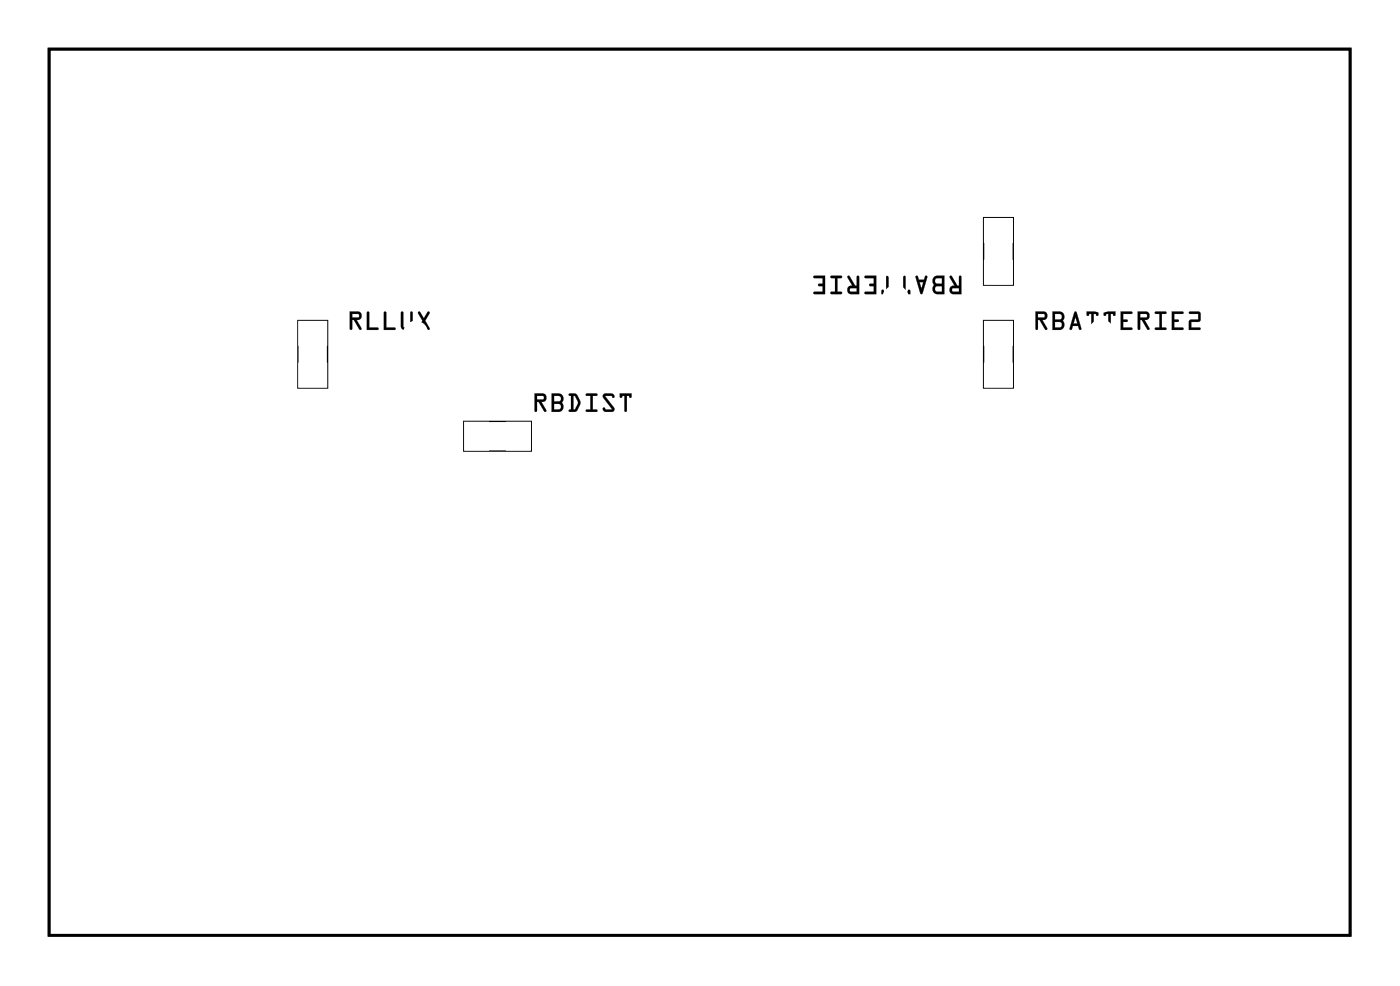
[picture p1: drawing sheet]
<svg xmlns="http://www.w3.org/2000/svg" width="104mm" height="73mm" viewBox="0 0 104 73" stroke-linecap="round" stroke-linejoin="round" font-family="sans-serif">
<path d="M3.6 3.6h96.4v65.7h-96.4z" fill="none" stroke="#000" stroke-width=".2"/>
<g fill="#000">
<path d="M25.9 23.1h.6a.32 .32 0 0 1 .3 .3 .32 .32 0 0 1-.4 .3l.4 .6a.1 .1 0 0 1-.1 .1 .1 .1 0 0 1-.1 0l-.4-.7h-.1v.6a.1 .1 0 0 1-.1 .1 .1 .1 0 0 1-.1-.1zM25.9 23.1l.1 1.3 .1-.1v-.6h.1l.4 .7h.2l-.4-.7a.31 .31 0 0 0 .4-.3 .31 .31 0 0 0-.3-.3zM26.1 23.2v.3h.5l-.1-.2zM26.1 23.2h.5v.3h-.5zM27.2 23.1l.2 .1v1.1h.6a.1 .1 0 0 1 .1 0 .1 .1 0 0 1-.1 .1h-.8zM27.2 23.1v1.3h.8v-.1h-.7v-1.1zM28.5 23.1l.1 .1v1.1h.6a.1 .1 0 0 1 .1 0 .1 .1 0 0 1-.1 .1h-.8zM28.5 23.1l-.1 1.3h.9v-.1h-.7v-1.1zM29.7 23.1h.2v1.1l.1 .1 .4-.1v-1a.1 .1 0 0 1 .1-.1 .1 .1 0 0 1 .1 .1v1.1l-.2 .1h-.4h-.2l-.1-.2zM29.7 23.1v1.2l.2 .1h.5l.2-.2v-1.1h-.1l-.1 .1v1l-.4 .1-.1-.1v-1.1zM31 23.1h.1l.3 .5 .3-.5a.1 .1 0 0 1 .1 0 .1 .1 0 0 1 0 .1l-.3 .6 .3 .5a.1 .1 0 0 1 0 .1 .1 .1 0 0 1-.1 0l-.3-.5-.3 .5a.1 .1 0 0 1-.1 0 .1 .1 0 0 1 0-.1l.3-.5-.3-.6zM31 23.1v.1l.3 .6-.3 .6h.1l.3-.5 .3 .5h.1v-.1l-.3-.5 .3-.7h-.1l-.3 .5-.3-.5z"/>
<path d="M25.9 23.1h.6a.31 .31 0 0 1 .3 .3 .31 .31 0 0 1-.4 .3l.4 .7h-.1l-.5-.7h-.1v.6l-.1 .1zM26.1 23.2v.3h.5v-.2zM27.2 23.1l.2 .1v1.1h.6v.1h-.8zM28.5 23.1l.1 .1v1.1h.7v.1h-.9zM29.7 23.1h.2v1.1l.1 .1 .4-.1v-1l.1-.1h.1v1.1l-.2 .2h-.5l-.2-.1zM31 23.1h.1l.3 .5 .3-.5h.1l-.3 .7 .3 .5v.1h-.1l-.3-.5-.3 .5h-.1l.3-.6z"/>
<path d="M39.6 29.1h.6a.32 .32 0 0 1 .3 .4 .32 .32 0 0 1-.4 .3l.4 .6a.1 .1 0 0 1-.1 .1 .1 .1 0 0 1-.1 0l-.4-.7h-.1v.6a.1 .1 0 0 1-.1 .1 .1 .1 0 0 1-.1-.1zM39.6 29.1l.1 1.4 .1-.1v-.6h.1l.4 .7 .2-.1-.4-.6a.31 .31 0 0 0 .4-.3 .31 .31 0 0 0-.3-.3zM39.8 29.3v.3l.5-.1-.1-.2zM39.8 29.3h.4l.1 .2-.5 .1zM40.9 29.1h.5a.4 .4 0 0 1 .3 .3 .4 .4 0 0 1-.1 .4l.1 .4a.37 .37 0 0 1-.3 .3h-.5zM40.9 29.1v1.4h.5a.39 .39 0 0 0 .3-.3 .39 .39 0 0 0-.1-.4 .39 .39 0 0 0 .1-.4 .39 .39 0 0 0-.3-.2zM41 29.9v.4h.4a.2 .2 0 0 0 .2-.2 .2 .2 0 0 0-.2-.2zM41 29.9h.4a.22 .22 0 0 1 .2 .2 .22 .22 0 0 1-.2 .2h-.4zM41 29.3v.4h.4a.2 .2 0 0 0 .2-.2 .2 .2 0 0 0-.2-.2zM41 29.3h.4a.22 .22 0 0 1 .2 .2 .22 .22 0 0 1-.2 .2h-.4zM42.1 29.2h.6l.3 .6-.3 .6-.5 .1a.1 .1 0 0 1-.1-.1 .1 .1 0 0 1 .1-.1h.1v-1h-.2zM42.2 29.2v.1h.1v1h-.1l-.1 .1 .5 .1 .4-.5v-.4l-.3-.4zM42.5 29.3v1h.1l.2-.5-.2-.4zM42.5 29.3l.1 .1 .2 .4-.3 .5zM43.4 29.2l.8-.1a.1 .1 0 0 1 .1 .1 .1 .1 0 0 1-.1 .1h-.3v1h.3a.1 .1 0 0 1 .1 .1 .1 .1 0 0 1-.1 .1h-.7a.1 .1 0 0 1-.1-.1 .1 .1 0 0 1 .1-.1h.2v-1h-.3zM43.4 29.2v.1h.3v1h-.3v.1l.8 .1v-.2h-.3v-1h.3v-.1zM44.7 29.2h.7l.1 .2a.13 .13 0 0 1-.1 .1 .13 .13 0 0 1-.1-.2h-.5l.7 .9a.21 .21 0 0 1 0 .2 .21 .21 0 0 1-.2 .1h-.5l-.2-.2a.13 .13 0 0 1 .2-.1 .13 .13 0 0 1 .1 .1h.4l-.6-.8zM44.7 29.2v.3l.7 .8h-.5l-.2-.1v.2l.2 .1h.5l.1-.3-.7-.9h.5l.1 .2 .1-.2-.2-.1zM45.9 29.1h.9v.3a.1 .1 0 0 1-.1 .1 .11 .11 0 0 1-.1-.2h-.2v1.1a.1 .1 0 0 1 0 .1 .1 .1 0 0 1-.1-.1v-1.1h-.2a.11 .11 0 0 1 0 .2 .11 .11 0 0 1-.2-.1zM45.9 29.1l.1 .4 .1-.2h.2v1.1l.1 .1v-1.2h.2l.1 .2 .1-.4z"/>
<path d="M39.6 29.1h.6a.31 .31 0 0 1 .3 .4 .31 .31 0 0 1-.4 .3l.4 .7h-.2l-.4-.7h-.1v.6l-.1 .1zM39.8 29.3v.3l.5-.1-.1-.2zM40.9 29.1h.5a.39 .39 0 0 1 .3 .3 .39 .39 0 0 1-.1 .4l.1 .4a.36 .36 0 0 1-.3 .3h-.5zM41 29.9v.4h.4a.21 .21 0 0 0 .2-.2 .21 .21 0 0 0-.2-.2zM41 29.3v.4h.4a.21 .21 0 0 0 .2-.2 .21 .21 0 0 0-.2-.2zM42.2 29.2h.5a.8 .8 0 0 1 .1 1.2l-.2 .1h-.5l.1-.1 .1-.1v-1h-.1zM42.5 29.3v1l.3-.5-.2-.4zM43.4 29.2h.9l-.1 .1h-.3v1h.3v.2h-.8v-.2h.3v-1h-.3zM44.7 29.2l.6-.1 .2 .2-.1 .2-.1-.2h-.5l.7 .9-.1 .3h-.5l-.2-.1v-.2l.2 .1h.4l-.6-.8zM45.9 29.1h.9l-.1 .4-.1-.1v-.1h-.2v1.2l-.1-.1v-1.1h-.2v.1l-.1 .1z"/>
<path d="M70.4 20.4l.1 .1 .4 .7h.1l.1-.7 .1-.1v.1v1.3h-.6a.31 .31 0 0 1-.2-.4 .31 .31 0 0 1 .3-.2zM70.6 21.4v.2h.4v-.3zM69.2 20.5l.2-.1h.6v1.4h-.6a.39 .39 0 0 1-.3-.3 .39 .39 0 0 1 .1-.4l-.1-.3zM69.3 20.7v.3h.5v-.4zM69.3 21.2v.4h.5v-.4zM67.9 20.4l.1 .1 .1 .2h.4v-.2h.2l-.4 1.3-.1-.1zM68.1 20.9l.2 .5 .1-.5zM66.9 20.4l.2 .1v1.1h.2v-.1h.1v.3h-.8v-.3h.1v.1h.2zM65.7 20.4l.1 .1v1.1h.2v-.1h.1l.1 .3h-.9l.1-.3h.1v.1h.1zM64.1 20.4h.8v1.4l-.9-.1 .1-.1h.6v-.4h-.3v-.1v-.1h.3v-.4h-.6zM62.8 20.4l.1 .1 .5 .7h.1v-.7l.1-.1v.1v1.3h-.6a.31 .31 0 0 1-.2-.4 .31 .31 0 0 1 .3-.2zM63 21.4v.2h.5v-.3zM61.5 20.4l.9 .1-.1 .1h-.3v1h.3v.2l-.8-.1 .1-.1h.3v-1h-.3zM60.3 20.4h.8v1.4l-.8-.1v-.1h.6v-.4h-.2l-.1-.1 .1-.1h.2v-.4h-.6z"/>
<path d="M70.4 20.4l.1 .1 .4 .7h.1v-.7a.1 .1 0 0 1 .1-.1 .1 .1 0 0 1 .1 .1v1.3h-.6a.32 .32 0 0 1-.3-.4 .32 .32 0 0 1 .4-.2l-.3-.6zM70.4 20.5v.1l.3 .6a.31 .31 0 0 0-.3 .2 .31 .31 0 0 0 .2 .4h.6v-1.3v-.1l-.1 .1v.7h-.2l-.4-.7zM70.6 21.4v.2h.4v-.3zM70.5 21.4l.6-.1v.3h-.5zM69.2 20.5l.2-.1h.6v1.4h-.6a.4 .4 0 0 1-.3-.3 .4 .4 0 0 1 .1-.4l-.1-.3zM69.2 20.5l-.1 .3 .1 .3a.39 .39 0 0 0-.1 .4 .39 .39 0 0 0 .3 .3h.6v-1.4h-.6zM69.3 20.7v.3h.5v-.4zM69.3 20.6h.5v.4h-.5zM69.3 21.2v.3l.5 .1v-.4zM69.3 21.2h.5v.4h-.5zM67.8 20.4l.2 .1 .1 .2h.4l.1-.3 .1 .1-.4 1.3-.1-.1zM67.9 20.5l.3 1.2 .1 .1 .4-1.3-.1-.1-.1 .3h-.4l-.1-.2zM68.1 20.9l.2 .5 .1-.5zM68.1 20.9h.3l-.1 .5zM66.9 20.4h.1l.1 .1v1.1h.1a.11 .11 0 0 1 .1-.1 .11 .11 0 0 1 .1 0v.3h-.8v-.3a.1 .1 0 0 1 .1 0 .1 .1 0 0 1 0 .1h.2zM66.9 20.5v1.1h-.2l-.1-.1v.3h.8v-.3l-.1 .1h-.2v-1.1zM65.7 20.4h.1v.1v1.1h.2a.11 .11 0 0 1 0-.1 .11 .11 0 0 1 .2 0v.3h-.9v-.3a.1 .1 0 0 1 .1 0 .1 .1 0 0 1 .1 .1h.1zM65.7 20.5v1.1h-.2l-.1-.1-.1 .3h.9l-.1-.3-.1 .1h-.2v-1.1zM64.1 20.4h.8v1.4h-.8a.1 .1 0 0 1-.1-.1 .1 .1 0 0 1 .1-.1h.6v-.4h-.2a.1 .1 0 0 1-.1-.1 .1 .1 0 0 1 .1-.1h.2v-.4h-.6zM64.1 20.5v.1h.6v.4h-.3v.1v.1h.3v.4h-.6v.1l.8 .1v-1.4zM62.8 20.4l.2 .1 .4 .7h.1v-.7a.1 .1 0 0 1 .1-.1 .1 .1 0 0 1 .1 .1v1.3h-.7a.32 .32 0 0 1-.2-.4 .32 .32 0 0 1 .3-.2l-.3-.6zM62.8 20.5v.1l.4 .6a.31 .31 0 0 0-.4 .2 .31 .31 0 0 0 .2 .4h.6v-1.3v-.1l-.1 .1v.7h-.2l-.4-.7zM63 21.4v.2h.5v-.3zM63 21.4l.5-.1v.3h-.5zM61.5 20.4h.8a.1 .1 0 0 1 .1 .1 .1 .1 0 0 1-.1 .1h-.3v1h.3a.1 .1 0 0 1 .1 .1 .1 .1 0 0 1-.1 .1h-.7a.1 .1 0 0 1-.1-.1 .1 .1 0 0 1 .1-.1h.3v-1h-.3zM61.5 20.5l.1 .1h.3v1h-.3l-.1 .1 .8 .1v-.2h-.3v-1h.3l.1-.1zM60.3 20.4h.8v1.4h-.8a.1 .1 0 0 1-.1-.1 .1 .1 0 0 1 .1-.1h.6v-.4h-.2a.1 .1 0 0 1-.1-.1 .1 .1 0 0 1 .1-.1h.2v-.4h-.6zM60.3 20.5v.1h.7v.4h-.3l-.1 .1 .1 .1h.3v.4h-.7v.1l.8 .1v-1.4z"/>
<path d="M76.7 23.1h.6a.32 .32 0 0 1 .3 .3 .32 .32 0 0 1-.4 .3l.4 .6a.1 .1 0 0 1-.1 .1 .1 .1 0 0 1-.1 0l-.4-.7h-.1v.6a.1 .1 0 0 1-.1 .1 .1 .1 0 0 1-.1-.1zM76.7 23.1l.1 1.3 .1-.1v-.6h.1l.4 .7h.2l-.4-.7a.31 .31 0 0 0 .4-.3 .31 .31 0 0 0-.3-.3zM76.9 23.2v.3h.5l-.1-.2zM76.9 23.2h.5v.3h-.5zM78 23.1h.5a.4 .4 0 0 1 .3 .2 .4 .4 0 0 1-.1 .5l.2 .3a.37 .37 0 0 1-.4 .3h-.5zM78 23.1v1.3h.5a.39 .39 0 0 0 .3-.2 .39 .39 0 0 0-.1-.4 .39 .39 0 0 0 .1-.5 .39 .39 0 0 0-.3-.2zM78.2 23.8v.5h.3a.2 .2 0 0 0 .2-.2 .2 .2 0 0 0-.2-.2zM78.1 23.8h.4a.22 .22 0 0 1 .2 .3 .22 .22 0 0 1-.2 .2h-.4zM78.2 23.2v.5h.3a.2 .2 0 0 0 .2-.2 .2 .2 0 0 0-.2-.2zM78.1 23.2h.4a.22 .22 0 0 1 .2 .3 .22 .22 0 0 1-.2 .2h-.4zM79.6 23.1h.2l.3 1.2v.1h-.2v-.3h-.4l-.1 .3h-.2zM79.6 23.1l-.4 1.2 .2 .1 .1-.3h.4v.3h.2v-.1l-.3-1.2zM79.7 23.5l-.2 .5h.3zM79.7 23.4l.1 .6h-.3zM80.5 23.1h.9v.2a.11 .11 0 0 1-.2 .1 .1 .1 0 0 1 0-.2h-.2v1.1a.1 .1 0 0 1-.1 .1 .1 .1 0 0 1-.1-.1v-1.1h-.1a.11 .11 0 0 1-.1 .2 .11 .11 0 0 1-.1-.1zM80.5 23.1l.1 .3 .1-.2h.2v1.1l.1 .1v-1.2h.2l.1 .2 .1-.3zM81.8 23.1h.8v.2a.1 .1 0 0 1-.1 .1 .1 .1 0 0 1 0-.2h-.2v1.1a.1 .1 0 0 1-.1 .1 .1 .1 0 0 1-.1-.1v-1.1h-.2a.11 .11 0 0 1 0 .2 .11 .11 0 0 1-.1-.1zM81.8 23.1v.3l.1-.2h.2v1.1l.1 .1 .1-1.2h.2l.1 .2v-.3zM83 23.1h.8a.1 .1 0 0 1 .1 .1 .1 .1 0 0 1-.1 .1l-.6-.1v.5h.3a.1 .1 0 0 1 .1 .1 .1 .1 0 0 1-.1 .1l-.3-.1v.5h.6a.1 .1 0 0 1 .1 0 .1 .1 0 0 1-.1 .1h-.8zM83 23.1v1.3h.8v-.1h-.6v-.5h.3v-.1h-.3v-.5h.6l.1-.1zM84.3 23.1h.6a.32 .32 0 0 1 .3 .3 .32 .32 0 0 1-.4 .3l.4 .6a.1 .1 0 0 1-.1 .1 .1 .1 0 0 1-.1 0l-.4-.7h-.1v.6a.1 .1 0 0 1-.1 .1 .1 .1 0 0 1-.1-.1zM84.3 23.1v1.3l.2-.1v-.6h.1l.4 .7h.1l-.3-.7a.31 .31 0 0 0 .4-.3 .31 .31 0 0 0-.3-.3zM84.5 23.2v.3h.5l-.1-.2zM84.5 23.2h.4l.1 .3h-.5zM85.6 23.1h.7a.1 .1 0 0 1 .1 .1 .1 .1 0 0 1-.1 .1l-.2-.1v1.1h.2a.1 .1 0 0 1 .1 0 .1 .1 0 0 1-.1 .1h-.7a.1 .1 0 0 1-.1-.1 .1 .1 0 0 1 .1 0h.3v-1.1l-.3 .1zM85.6 23.1v.1h.3v1.1h-.3v.1h.8v-.1h-.3v-1.1h.3v-.1zM86.8 23.1h.8a.1 .1 0 0 1 .1 .1 .1 .1 0 0 1-.1 .1l-.6-.1v.5h.2a.1 .1 0 0 1 .1 .1 .1 .1 0 0 1-.1 .1l-.2-.1v.5h.6a.1 .1 0 0 1 .1 0 .1 .1 0 0 1-.1 .1h-.8zM86.8 23.1v1.3h.8v-.1h-.6v-.5h.3v-.1h-.3v-.5h.6l.1-.1zM88.1 23.1h.7l.1 .1v.6h-.6v.5h.6a.1 .1 0 0 1 .1 0 .1 .1 0 0 1-.1 .1h-.8v-.7h.7v-.5l-.7 .1zM88.1 23.1v.1h.7v.5h-.7v.7h.8v-.1h-.7v-.5h.7v-.6l-.1-.1z"/>
<path d="M76.7 23.1h.6a.31 .31 0 0 1 .3 .3 .31 .31 0 0 1-.4 .3l.4 .7h-.1l-.5-.7h-.1v.6l-.1 .1zM76.9 23.2v.3h.5v-.2zM78 23.1h.5a.39 .39 0 0 1 .3 .2 .39 .39 0 0 1-.1 .5l.1 .3a.36 .36 0 0 1-.3 .3h-.5zM78.2 23.8v.5h.3a.21 .21 0 0 0 .2-.2 .21 .21 0 0 0-.2-.3zM78.2 23.2v.5h.3a.21 .21 0 0 0 .2-.2 .21 .21 0 0 0-.2-.3zM79.6 23.1h.2l.3 1.2v.1h-.2v-.3h-.4l-.1 .3h-.2zM79.7 23.5l-.2 .5h.3zM80.5 23.1h.9l-.1 .3h-.1v-.2h-.2v1.2l-.2-.1v-1.1h-.1v.2h-.1zM81.8 23.1h.8v.3h-.1v-.2h-.2l-.1 1.2-.1-.1v-1.1h-.2v.2h-.1zM83 23.1h.9l-.1 .1h-.6v.5h.3v.1h-.3v.5h.6v.1h-.8zM84.3 23.1h.6a.31 .31 0 0 1 .3 .3 .31 .31 0 0 1-.4 .3l.4 .7h-.2l-.4-.7h-.1v.6l-.2 .1zM84.5 23.2v.3h.5l-.1-.2zM85.6 23.1h.8v.1h-.3v1.1h.3v.1h-.8v-.1h.3v-1.1h-.3zM86.8 23.1h.9l-.1 .1h-.6v.5h.3v.1h-.3v.5h.6v.1h-.8zM88.1 23.1h.7l.1 .1v.6h-.6v.5h.6v.1h-.8v-.7h.7v-.5h-.7z"/>
<path d="M3.6 3.6v65.7h96.4v-65.7zM3.6 3.6h96.4v65.7h-96.4z"/>
</g>
<path d="M72.9 16.1h2.2v5h-2.2zM22.1 23.7h2.2v5h-2.2zM34.4 31.2h5v2.2h-5zM72.9 23.7h2.2v5h-2.2z" fill="none" stroke="#000" stroke-width=".1"/>
<circle cx="62" cy="48.7" r=".7" fill="#fff"/>
<circle cx="62" cy="48.7" r=".7" fill="none" stroke="#fff" stroke-width=".76" stroke-linecap="butt"/>
<circle cx="73.2" cy="30.5" r=".7" fill="#fff"/>
<circle cx="73.2" cy="30.5" r=".7" fill="none" stroke="#fff" stroke-width=".76" stroke-linecap="butt"/>
<circle cx="62" cy="27.4" r=".7" fill="#fff"/>
<circle cx="62" cy="27.4" r=".7" fill="none" stroke="#fff" stroke-width=".76" stroke-linecap="butt"/>
<circle cx="32.6" cy="32.5" r=".7" fill="#fff"/>
<circle cx="32.6" cy="32.5" r=".7" fill="none" stroke="#fff" stroke-width=".76" stroke-linecap="butt"/>
<circle cx="55.9" cy="52.8" r=".7" fill="#fff"/>
<circle cx="55.9" cy="52.8" r=".7" fill="none" stroke="#fff" stroke-width=".76" stroke-linecap="butt"/>
<circle cx="58" cy="23.3" r=".7" fill="#fff"/>
<circle cx="58" cy="23.3" r=".7" fill="none" stroke="#fff" stroke-width=".76" stroke-linecap="butt"/>
<circle cx="70.2" cy="29.4" r=".7" fill="#fff"/>
<circle cx="70.2" cy="29.4" r=".7" fill="none" stroke="#fff" stroke-width=".76" stroke-linecap="butt"/>
<circle cx="77.3" cy="35.5" r=".7" fill="#fff"/>
<circle cx="77.3" cy="35.5" r=".7" fill="none" stroke="#fff" stroke-width=".76" stroke-linecap="butt"/>
<circle cx="74.2" cy="63" r=".7" fill="#fff"/>
<circle cx="74.2" cy="63" r=".7" fill="none" stroke="#fff" stroke-width=".76" stroke-linecap="butt"/>
<circle cx="44.8" cy="62" r=".7" fill="#fff"/>
<circle cx="44.8" cy="62" r=".7" fill="none" stroke="#fff" stroke-width=".76" stroke-linecap="butt"/>
<circle cx="85.4" cy="57.9" r=".7" fill="#fff"/>
<circle cx="85.4" cy="57.9" r=".7" fill="none" stroke="#fff" stroke-width=".76" stroke-linecap="butt"/>
<circle cx="40.7" cy="17.3" r=".7" fill="#fff"/>
<circle cx="40.7" cy="17.3" r=".7" fill="none" stroke="#fff" stroke-width=".76" stroke-linecap="butt"/>
<circle cx="85.4" cy="42.7" r=".7" fill="#fff"/>
<circle cx="85.4" cy="42.7" r=".7" fill="none" stroke="#fff" stroke-width=".76" stroke-linecap="butt"/>
<circle cx="85.4" cy="47.7" r=".7" fill="#fff"/>
<circle cx="85.4" cy="47.7" r=".7" fill="none" stroke="#fff" stroke-width=".76" stroke-linecap="butt"/>
<path d="M47.8 36.7h1.5v1.4h-1.5z" fill="#fff"/>
<path d="M47.8 36.7h1.5v1.4h-1.5z" fill="none" stroke="#fff" stroke-width=".76" stroke-linecap="butt"/>
<circle cx="48.6" cy="37.4" r=".74" fill="#fff"/>
<circle cx="48.6" cy="37.4" r=".74" fill="none" stroke="#fff" stroke-width=".76" stroke-linecap="butt"/>
<circle cx="48.6" cy="39.9" r=".74" fill="#fff"/>
<circle cx="48.6" cy="39.9" r=".74" fill="none" stroke="#fff" stroke-width=".76" stroke-linecap="butt"/>
<path d="M40.2 24h1.5v1.4h-1.5z" fill="#fff"/>
<path d="M40.2 24h1.5v1.4h-1.5z" fill="none" stroke="#fff" stroke-width=".76" stroke-linecap="butt"/>
<circle cx="40.9" cy="24.7" r=".74" fill="#fff"/>
<circle cx="40.9" cy="24.7" r=".74" fill="none" stroke="#fff" stroke-width=".76" stroke-linecap="butt"/>
<circle cx="40.9" cy="27.2" r=".74" fill="#fff"/>
<circle cx="40.9" cy="27.2" r=".74" fill="none" stroke="#fff" stroke-width=".76" stroke-linecap="butt"/>
<path d="M37.7 36.7h1.4v1.4h-1.4z" fill="#fff"/>
<path d="M37.7 36.7h1.4v1.4h-1.4z" fill="none" stroke="#fff" stroke-width=".76" stroke-linecap="butt"/>
<circle cx="38.4" cy="37.4" r=".74" fill="#fff"/>
<circle cx="38.4" cy="37.4" r=".74" fill="none" stroke="#fff" stroke-width=".76" stroke-linecap="butt"/>
<circle cx="38.4" cy="39.9" r=".74" fill="#fff"/>
<circle cx="38.4" cy="39.9" r=".74" fill="none" stroke="#fff" stroke-width=".76" stroke-linecap="butt"/>
<path d="M40.2 49.4h1.5v1.4h-1.5z" fill="#fff"/>
<path d="M40.2 49.4h1.5v1.4h-1.5z" fill="none" stroke="#fff" stroke-width=".76" stroke-linecap="butt"/>
<circle cx="40.9" cy="50.1" r=".74" fill="#fff"/>
<circle cx="40.9" cy="50.1" r=".74" fill="none" stroke="#fff" stroke-width=".76" stroke-linecap="butt"/>
<circle cx="40.9" cy="52.6" r=".74" fill="#fff"/>
<circle cx="40.9" cy="52.6" r=".74" fill="none" stroke="#fff" stroke-width=".76" stroke-linecap="butt"/>
<path d="M73 23.9h1.9v1.6h-1.9z" fill="#fff"/>
<path d="M73 23.9h1.9v1.6h-1.9z" fill="none" stroke="#fff" stroke-width=".25"/>
<path d="M73 27h1.9v1.6h-1.9z" fill="#fff"/>
<path d="M73 27h1.9v1.6h-1.9z" fill="none" stroke="#fff" stroke-width=".25"/>
<path d="M73 19.4h1.9v1.6h-1.9z" fill="#fff"/>
<path d="M73 19.4h1.9v1.6h-1.9z" fill="none" stroke="#fff" stroke-width=".25"/>
<path d="M73 16.3h1.9v1.6h-1.9z" fill="#fff"/>
<path d="M73 16.3h1.9v1.6h-1.9z" fill="none" stroke="#fff" stroke-width=".25"/>
<path d="M34.5 31.4h1.6v1.9h-1.6z" fill="#fff"/>
<path d="M34.5 31.4h1.6v1.9h-1.6z" fill="none" stroke="#fff" stroke-width=".25"/>
<path d="M37.6 31.4h1.6v1.9h-1.6z" fill="#fff"/>
<path d="M37.6 31.4h1.6v1.9h-1.6z" fill="none" stroke="#fff" stroke-width=".25"/>
<path d="M22.2 27h1.9v1.6h-1.9z" fill="#fff"/>
<path d="M22.2 27h1.9v1.6h-1.9z" fill="none" stroke="#fff" stroke-width=".25"/>
<path d="M22.2 23.9h1.9v1.6h-1.9z" fill="#fff"/>
<path d="M22.2 23.9h1.9v1.6h-1.9z" fill="none" stroke="#fff" stroke-width=".25"/>
<circle cx="81.6" cy="19.6" r=".67" fill="#fff"/>
<circle cx="81.6" cy="19.6" r=".67" fill="none" stroke="#fff" stroke-width=".69" stroke-linecap="butt"/>
<path d="M80.9 18.9h1.4v1.4h-1.4z" fill="#fff"/>
<path d="M80.9 18.9h1.4v1.4h-1.4z" fill="none" stroke="#fff" stroke-width=".69" stroke-linecap="butt"/>
<circle cx="81.6" cy="22.1" r=".67" fill="#fff"/>
<circle cx="81.6" cy="22.1" r=".67" fill="none" stroke="#fff" stroke-width=".69" stroke-linecap="butt"/>
<circle cx="81.6" cy="24.7" r=".67" fill="#fff"/>
<circle cx="81.6" cy="24.7" r=".67" fill="none" stroke="#fff" stroke-width=".69" stroke-linecap="butt"/>
<circle cx="81.6" cy="27.2" r=".67" fill="#fff"/>
<circle cx="81.6" cy="27.2" r=".67" fill="none" stroke="#fff" stroke-width=".69" stroke-linecap="butt"/>
<circle cx="81.6" cy="29.8" r=".67" fill="#fff"/>
<circle cx="81.6" cy="29.8" r=".67" fill="none" stroke="#fff" stroke-width=".69" stroke-linecap="butt"/>
<circle cx="81.6" cy="32.3" r=".67" fill="#fff"/>
<circle cx="81.6" cy="32.3" r=".67" fill="none" stroke="#fff" stroke-width=".69" stroke-linecap="butt"/>
<circle cx="81.6" cy="34.8" r=".67" fill="#fff"/>
<circle cx="81.6" cy="34.8" r=".67" fill="none" stroke="#fff" stroke-width=".69" stroke-linecap="butt"/>
<circle cx="81.6" cy="37.4" r=".67" fill="#fff"/>
<circle cx="81.6" cy="37.4" r=".67" fill="none" stroke="#fff" stroke-width=".69" stroke-linecap="butt"/>
<circle cx="81.6" cy="39.9" r=".67" fill="#fff"/>
<circle cx="81.6" cy="39.9" r=".67" fill="none" stroke="#fff" stroke-width=".69" stroke-linecap="butt"/>
<circle cx="81.6" cy="42.5" r=".67" fill="#fff"/>
<circle cx="81.6" cy="42.5" r=".67" fill="none" stroke="#fff" stroke-width=".69" stroke-linecap="butt"/>
<circle cx="81.6" cy="45" r=".67" fill="#fff"/>
<circle cx="81.6" cy="45" r=".67" fill="none" stroke="#fff" stroke-width=".69" stroke-linecap="butt"/>
<circle cx="81.6" cy="47.5" r=".67" fill="#fff"/>
<circle cx="81.6" cy="47.5" r=".67" fill="none" stroke="#fff" stroke-width=".69" stroke-linecap="butt"/>
<circle cx="81.6" cy="50.1" r=".67" fill="#fff"/>
<circle cx="81.6" cy="50.1" r=".67" fill="none" stroke="#fff" stroke-width=".69" stroke-linecap="butt"/>
<circle cx="81.6" cy="52.6" r=".67" fill="#fff"/>
<circle cx="81.6" cy="52.6" r=".67" fill="none" stroke="#fff" stroke-width=".69" stroke-linecap="butt"/>
<circle cx="81.6" cy="55.2" r=".67" fill="#fff"/>
<circle cx="81.6" cy="55.2" r=".67" fill="none" stroke="#fff" stroke-width=".69" stroke-linecap="butt"/>
<circle cx="66.3" cy="19.6" r=".67" fill="#fff"/>
<circle cx="66.3" cy="19.6" r=".67" fill="none" stroke="#fff" stroke-width=".69" stroke-linecap="butt"/>
<circle cx="66.3" cy="22.1" r=".67" fill="#fff"/>
<circle cx="66.3" cy="22.1" r=".67" fill="none" stroke="#fff" stroke-width=".69" stroke-linecap="butt"/>
<circle cx="66.3" cy="24.7" r=".67" fill="#fff"/>
<circle cx="66.3" cy="24.7" r=".67" fill="none" stroke="#fff" stroke-width=".69" stroke-linecap="butt"/>
<circle cx="66.3" cy="27.2" r=".67" fill="#fff"/>
<circle cx="66.3" cy="27.2" r=".67" fill="none" stroke="#fff" stroke-width=".69" stroke-linecap="butt"/>
<circle cx="66.3" cy="29.8" r=".67" fill="#fff"/>
<circle cx="66.3" cy="29.8" r=".67" fill="none" stroke="#fff" stroke-width=".69" stroke-linecap="butt"/>
<circle cx="66.3" cy="32.3" r=".67" fill="#fff"/>
<circle cx="66.3" cy="32.3" r=".67" fill="none" stroke="#fff" stroke-width=".69" stroke-linecap="butt"/>
<circle cx="66.3" cy="34.8" r=".67" fill="#fff"/>
<circle cx="66.3" cy="34.8" r=".67" fill="none" stroke="#fff" stroke-width=".69" stroke-linecap="butt"/>
<circle cx="66.3" cy="37.4" r=".67" fill="#fff"/>
<circle cx="66.3" cy="37.4" r=".67" fill="none" stroke="#fff" stroke-width=".69" stroke-linecap="butt"/>
<circle cx="66.3" cy="39.9" r=".67" fill="#fff"/>
<circle cx="66.3" cy="39.9" r=".67" fill="none" stroke="#fff" stroke-width=".69" stroke-linecap="butt"/>
<circle cx="66.3" cy="42.5" r=".67" fill="#fff"/>
<circle cx="66.3" cy="42.5" r=".67" fill="none" stroke="#fff" stroke-width=".69" stroke-linecap="butt"/>
<circle cx="66.3" cy="45" r=".67" fill="#fff"/>
<circle cx="66.3" cy="45" r=".67" fill="none" stroke="#fff" stroke-width=".69" stroke-linecap="butt"/>
<circle cx="66.3" cy="47.5" r=".67" fill="#fff"/>
<circle cx="66.3" cy="47.5" r=".67" fill="none" stroke="#fff" stroke-width=".69" stroke-linecap="butt"/>
<circle cx="66.3" cy="50.1" r=".67" fill="#fff"/>
<circle cx="66.3" cy="50.1" r=".67" fill="none" stroke="#fff" stroke-width=".69" stroke-linecap="butt"/>
<circle cx="66.3" cy="52.6" r=".67" fill="#fff"/>
<circle cx="66.3" cy="52.6" r=".67" fill="none" stroke="#fff" stroke-width=".69" stroke-linecap="butt"/>
<circle cx="66.3" cy="55.2" r=".67" fill="#fff"/>
<circle cx="66.3" cy="55.2" r=".67" fill="none" stroke="#fff" stroke-width=".69" stroke-linecap="butt"/>
<circle cx="30.8" cy="27.2" r=".6" fill="#fff"/>
<circle cx="30.8" cy="27.2" r=".6" fill="none" stroke="#fff" stroke-width=".65" stroke-linecap="butt"/>
<path d="M30.2 26.6h1.2v1.2h-1.2z" fill="#fff"/>
<path d="M30.2 26.6h1.2v1.2h-1.2z" fill="none" stroke="#fff" stroke-width=".65" stroke-linecap="butt"/>
<circle cx="30.8" cy="24.7" r=".6" fill="#fff"/>
<circle cx="30.8" cy="24.7" r=".6" fill="none" stroke="#fff" stroke-width=".65" stroke-linecap="butt"/>
<circle cx="28.2" cy="39.9" r=".6" fill="#fff"/>
<circle cx="28.2" cy="39.9" r=".6" fill="none" stroke="#fff" stroke-width=".65" stroke-linecap="butt"/>
<path d="M27.6 39.3h1.2v1.2h-1.2z" fill="#fff"/>
<path d="M27.6 39.3h1.2v1.2h-1.2z" fill="none" stroke="#fff" stroke-width=".65" stroke-linecap="butt"/>
<circle cx="28.2" cy="37.4" r=".6" fill="#fff"/>
<circle cx="28.2" cy="37.4" r=".6" fill="none" stroke="#fff" stroke-width=".65" stroke-linecap="butt"/>
<circle cx="30.8" cy="50.1" r=".6" fill="#fff"/>
<circle cx="30.8" cy="50.1" r=".6" fill="none" stroke="#fff" stroke-width=".65" stroke-linecap="butt"/>
<path d="M30.2 49.5h1.2v1.2h-1.2z" fill="#fff"/>
<path d="M30.2 49.5h1.2v1.2h-1.2z" fill="none" stroke="#fff" stroke-width=".65" stroke-linecap="butt"/>
<circle cx="30.8" cy="52.6" r=".6" fill="#fff"/>
<circle cx="30.8" cy="52.6" r=".6" fill="none" stroke="#fff" stroke-width=".65" stroke-linecap="butt"/>
<path d="M88.5 26.5h1.4v1.5h-1.4z" fill="#fff"/>
<path d="M88.5 26.5h1.4v1.5h-1.4z" fill="none" stroke="#fff" stroke-width=".76" stroke-linecap="butt"/>
<circle cx="89.2" cy="27.2" r=".74" fill="#fff"/>
<circle cx="89.2" cy="27.2" r=".74" fill="none" stroke="#fff" stroke-width=".76" stroke-linecap="butt"/>
<circle cx="89.2" cy="29.8" r=".74" fill="#fff"/>
<circle cx="89.2" cy="29.8" r=".74" fill="none" stroke="#fff" stroke-width=".76" stroke-linecap="butt"/>
<circle cx="89.2" cy="32.3" r=".74" fill="#fff"/>
<circle cx="89.2" cy="32.3" r=".74" fill="none" stroke="#fff" stroke-width=".76" stroke-linecap="butt"/>
<circle cx="89.2" cy="34.8" r=".74" fill="#fff"/>
<circle cx="89.2" cy="34.8" r=".74" fill="none" stroke="#fff" stroke-width=".76" stroke-linecap="butt"/>
<circle cx="15.5" cy="24.7" r=".75" fill="#fff"/>
<circle cx="15.5" cy="24.7" r=".75" fill="none" stroke="#fff" stroke-width=".76" stroke-linecap="butt"/>
<circle cx="15.5" cy="27.2" r=".75" fill="#fff"/>
<circle cx="15.5" cy="27.2" r=".75" fill="none" stroke="#fff" stroke-width=".76" stroke-linecap="butt"/>
<circle cx="15.5" cy="29.8" r=".75" fill="#fff"/>
<circle cx="15.5" cy="29.8" r=".75" fill="none" stroke="#fff" stroke-width=".76" stroke-linecap="butt"/>
<path d="M14.8 44.3h1.5v1.4h-1.5z" fill="#fff"/>
<path d="M14.8 44.3h1.5v1.4h-1.5z" fill="none" stroke="#fff" stroke-width=".76" stroke-linecap="butt"/>
<circle cx="15.5" cy="45" r=".74" fill="#fff"/>
<circle cx="15.5" cy="45" r=".74" fill="none" stroke="#fff" stroke-width=".76" stroke-linecap="butt"/>
<circle cx="15.5" cy="47.5" r=".74" fill="#fff"/>
<circle cx="15.5" cy="47.5" r=".74" fill="none" stroke="#fff" stroke-width=".76" stroke-linecap="butt"/>
<circle cx="15.5" cy="50.1" r=".74" fill="#fff"/>
<circle cx="15.5" cy="50.1" r=".74" fill="none" stroke="#fff" stroke-width=".76" stroke-linecap="butt"/>
<circle cx="15.5" cy="52.6" r=".74" fill="#fff"/>
<circle cx="15.5" cy="52.6" r=".74" fill="none" stroke="#fff" stroke-width=".76" stroke-linecap="butt"/>
<path d="M50.4 57h1.4v1.4h-1.4z" fill="#fff"/>
<path d="M50.4 57h1.4v1.4h-1.4z" fill="none" stroke="#fff" stroke-width=".76" stroke-linecap="butt"/>
<circle cx="51.1" cy="57.7" r=".74" fill="#fff"/>
<circle cx="51.1" cy="57.7" r=".74" fill="none" stroke="#fff" stroke-width=".76" stroke-linecap="butt"/>
<circle cx="53.6" cy="57.7" r=".74" fill="#fff"/>
<circle cx="53.6" cy="57.7" r=".74" fill="none" stroke="#fff" stroke-width=".76" stroke-linecap="butt"/>
<circle cx="56.2" cy="57.7" r=".74" fill="#fff"/>
<circle cx="56.2" cy="57.7" r=".74" fill="none" stroke="#fff" stroke-width=".76" stroke-linecap="butt"/>
<circle cx="58.7" cy="57.7" r=".74" fill="#fff"/>
<circle cx="58.7" cy="57.7" r=".74" fill="none" stroke="#fff" stroke-width=".76" stroke-linecap="butt"/>
<path d="M50.4 46.8h1.4v1.5h-1.4z" fill="#fff"/>
<path d="M50.4 46.8h1.4v1.5h-1.4z" fill="none" stroke="#fff" stroke-width=".76" stroke-linecap="butt"/>
<circle cx="51.1" cy="47.5" r=".74" fill="#fff"/>
<circle cx="51.1" cy="47.5" r=".74" fill="none" stroke="#fff" stroke-width=".76" stroke-linecap="butt"/>
<circle cx="51.1" cy="50.1" r=".74" fill="#fff"/>
<circle cx="51.1" cy="50.1" r=".74" fill="none" stroke="#fff" stroke-width=".76" stroke-linecap="butt"/>
<circle cx="51.1" cy="52.6" r=".74" fill="#fff"/>
<circle cx="51.1" cy="52.6" r=".74" fill="none" stroke="#fff" stroke-width=".76" stroke-linecap="butt"/>
<path d="M50.4 21.4h1.4v1.5h-1.4z" fill="#fff"/>
<path d="M50.4 21.4h1.4v1.5h-1.4z" fill="none" stroke="#fff" stroke-width=".76" stroke-linecap="butt"/>
<circle cx="51.1" cy="22.1" r=".74" fill="#fff"/>
<circle cx="51.1" cy="22.1" r=".74" fill="none" stroke="#fff" stroke-width=".76" stroke-linecap="butt"/>
<circle cx="51.1" cy="24.7" r=".74" fill="#fff"/>
<circle cx="51.1" cy="24.7" r=".74" fill="none" stroke="#fff" stroke-width=".76" stroke-linecap="butt"/>
<circle cx="51.1" cy="27.2" r=".74" fill="#fff"/>
<circle cx="51.1" cy="27.2" r=".74" fill="none" stroke="#fff" stroke-width=".76" stroke-linecap="butt"/>
<path d="M54.5 15.8h1.5v1.5h-1.5z" fill="#fff"/>
<path d="M54.5 15.8h1.5v1.5h-1.5z" fill="none" stroke="#fff" stroke-width=".76" stroke-linecap="butt"/>
<circle cx="55.3" cy="16.6" r=".74" fill="#fff"/>
<circle cx="55.3" cy="16.6" r=".74" fill="none" stroke="#fff" stroke-width=".76" stroke-linecap="butt"/>
<circle cx="57.8" cy="16.6" r=".74" fill="#fff"/>
<circle cx="57.8" cy="16.6" r=".74" fill="none" stroke="#fff" stroke-width=".76" stroke-linecap="butt"/>
<path d="M58 39.2h1.5v1.5h-1.5z" fill="#fff"/>
<path d="M58 39.2h1.5v1.5h-1.5z" fill="none" stroke="#fff" stroke-width=".76" stroke-linecap="butt"/>
<circle cx="58.7" cy="39.9" r=".74" fill="#fff"/>
<circle cx="58.7" cy="39.9" r=".74" fill="none" stroke="#fff" stroke-width=".76" stroke-linecap="butt"/>
<circle cx="58.7" cy="37.4" r=".74" fill="#fff"/>
<circle cx="58.7" cy="37.4" r=".74" fill="none" stroke="#fff" stroke-width=".76" stroke-linecap="butt"/>
</svg>
